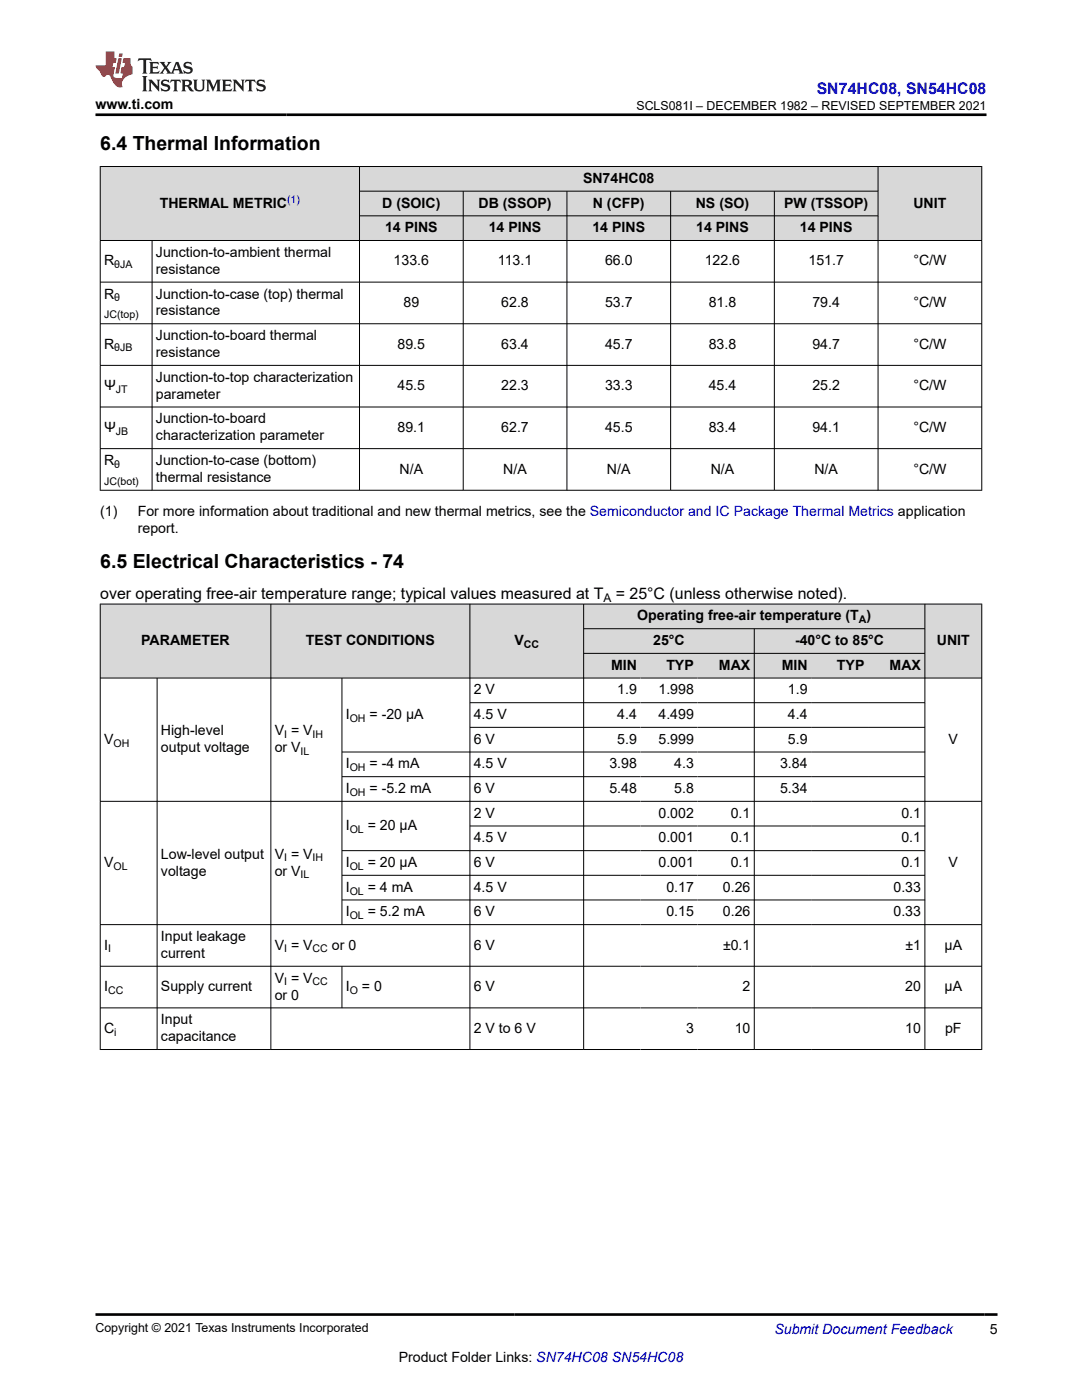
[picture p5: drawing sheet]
<svg xmlns="http://www.w3.org/2000/svg" width="216mm" height="279mm" viewBox="0 0 216 279" stroke-linecap="round" stroke-linejoin="round" font-family="sans-serif">
<defs><g id="words">
<g font-size="3.9">
<text x="20" y="29.9">6.4 Thermal Information</text>
<text x="20" y="113.4">6.5 Electrical Characteristics - 74</text>
</g>
<text font-size="3.2" fill="#00f" x="163" y="18.7">SN74HC08, SN54HC08</text>
<g font-size="3.2">
<text x="20" y="119.5">over operating free-air temperature range; typical values measured at T</text>
<text x="122.9" y="119.5">= 25°C (unless otherwise noted).</text>
</g>
<g font-size="2.8">
<text x="19" y="21.8">www.ti.com</text>
<text x="31.9" y="41.4">THERMAL METRIC</text>
<text x="76.3" y="41.4">D (SOIC)</text>
<text x="95.5" y="41.4">DB (SSOP)</text>
<text x="116.3" y="36.5">SN74HC08</text>
<text x="118.3" y="41.4">N (CFP)</text>
<text x="138.8" y="41.4">NS (SO)</text>
<text x="156.5" y="41.4">PW (TSSOP)</text>
<text x="182.3" y="41.4">UNIT</text>
<text x="76.8" y="46.3">14 PINS</text>
<text x="97.5" y="46.3">14 PINS</text>
<text x="118.2" y="46.3">14 PINS</text>
<text x="138.9" y="46.3">14 PINS</text>
<text x="159.6" y="46.3">14 PINS</text>
<text x="20.8" y="53">R</text>
<text x="31.1" y="51.3">Junction-to-ambient thermal</text>
<text x="78.6" y="53">133.6</text>
<text x="99.3" y="53">113.1</text>
<text x="120.7" y="53">66.0</text>
<text x="140.6" y="53">122.6</text>
<text x="161.3" y="53">151.7</text>
<text x="182.2" y="53">°C/W</text>
<text x="20.8" y="59.6">R</text>
<text x="31.1" y="54.7">resistance</text>
<text x="31.1" y="59.6">Junction-to-case (top) thermal</text>
<text x="31.1" y="63">resistance</text>
<text x="80.5" y="61.3">89</text>
<text x="100" y="61.3">62.8</text>
<text x="120.7" y="61.3">53.7</text>
<text x="141.4" y="61.3">81.8</text>
<text x="162.1" y="61.3">79.4</text>
<text x="182.2" y="61.3">°C/W</text>
<text x="20.8" y="69.6">R</text>
<text x="31.1" y="67.9">Junction-to-board thermal</text>
<text x="31.1" y="71.3">resistance</text>
<text x="79.3" y="69.6">89.5</text>
<text x="100" y="69.6">63.4</text>
<text x="120.7" y="69.6">45.7</text>
<text x="141.4" y="69.6">83.8</text>
<text x="162.1" y="69.6">94.7</text>
<text x="182.2" y="69.6">°C/W</text>
<text x="20.8" y="77.9">Ψ</text>
<text x="31.1" y="76.2">Junction-to-top characterization</text>
<text x="79.3" y="77.9">45.5</text>
<text x="100" y="77.9">22.3</text>
<text x="120.7" y="77.9">33.3</text>
<text x="141.4" y="77.9">45.4</text>
<text x="162.1" y="77.9">25.2</text>
<text x="182.2" y="77.9">°C/W</text>
<text x="31.1" y="79.6">parameter</text>
<text x="20.8" y="86.2">Ψ</text>
<text x="31.1" y="84.5">Junction-to-board</text>
<text x="31.1" y="87.9">characterization parameter</text>
<text x="79.3" y="86.2">89.1</text>
<text x="100" y="86.2">62.7</text>
<text x="120.7" y="86.2">45.5</text>
<text x="141.4" y="86.2">83.4</text>
<text x="162.1" y="86.2">94.1</text>
<text x="182.2" y="86.2">°C/W</text>
<text x="20.8" y="92.8">R</text>
<text x="31.1" y="92.8">Junction-to-case (bottom)</text>
<text x="79.7" y="94.5">N/A</text>
<text x="100.4" y="94.5">N/A</text>
<text x="121.1" y="94.5">N/A</text>
<text x="141.8" y="94.5">N/A</text>
<text x="162.5" y="94.5">N/A</text>
<text x="182.2" y="94.5">°C/W</text>
<text x="31.1" y="96.2">thermal resistance</text>
<text x="20" y="103">(1)</text>
<text x="27.5" y="106.4">report.</text>
<text x="27.5" y="103">For more information about traditional and new thermal metrics, see the Semiconductor and IC Package Thermal Metrics application</text>
<text x="127.2" y="123.8">Operating free-air temperature (T )</text>
<text x="28.2" y="128.7">PARAMETER</text>
<text x="61" y="128.7">TEST CONDITIONS</text>
<text x="102.6" y="128.7">V</text>
<text x="130.3" y="128.7">25°C</text>
<text x="158.6" y="128.7">-40°C to 85°C</text>
<text x="186.9" y="128.7">UNIT</text>
<text x="121.9" y="133.7">MIN</text>
<text x="133" y="133.7">TYP</text>
<text x="143.5" y="133.7">MAX</text>
<text x="156" y="133.7">MIN</text>
<text x="167" y="133.7">TYP</text>
<text x="177.5" y="133.7">MAX</text>
<text x="69" y="143.5">I</text>
<text x="73.7" y="143.5">= -20 µA</text>
<text x="94.5" y="138.6">2 V</text>
<text x="94.5" y="143.5">4.5 V</text>
<text x="123.2" y="138.6">1.9</text>
<text x="123.2" y="143.5">4.4</text>
<text x="131.4" y="138.6">1.998</text>
<text x="131.4" y="143.5">4.499</text>
<text x="157.2" y="138.6">1.9</text>
<text x="157.2" y="143.5">4.4</text>
<text x="20.8" y="148.4">V</text>
<text x="32.1" y="146.7">High-level</text>
<text x="54.8" y="146.7">V = V</text>
<text x="94.5" y="148.4">6 V</text>
<text x="123.2" y="148.4">5.9</text>
<text x="131.4" y="148.4">5.999</text>
<text x="157.2" y="148.4">5.9</text>
<text x="189.3" y="148.4">V</text>
<text x="32.1" y="150.1">output voltage</text>
<text x="54.8" y="150.1">or V</text>
<text x="69" y="153.4">I</text>
<text x="73.7" y="153.4">= -4 mA</text>
<text x="94.5" y="153.4">4.5 V</text>
<text x="121.6" y="153.4">3.98</text>
<text x="134.5" y="153.4">4.3</text>
<text x="155.7" y="153.4">3.84</text>
<text x="69" y="158.3">I</text>
<text x="73.7" y="158.3">= -5.2 mA</text>
<text x="94.5" y="158.3">6 V</text>
<text x="121.6" y="158.3">5.48</text>
<text x="134.5" y="158.3">5.8</text>
<text x="155.7" y="158.3">5.34</text>
<text x="69" y="165.7">I</text>
<text x="73.4" y="165.7">= 20 µA</text>
<text x="94.5" y="163.2">2 V</text>
<text x="131.4" y="163.2">0.002</text>
<text x="145.8" y="163.2">0.1</text>
<text x="179.9" y="163.2">0.1</text>
<text x="20.8" y="173">V</text>
<text x="32.1" y="171.3">Low-level output</text>
<text x="54.8" y="171.3">V = V</text>
<text x="69" y="173">I</text>
<text x="73.4" y="173">= 20 µA</text>
<text x="94.5" y="168.1">4.5 V</text>
<text x="94.5" y="173">6 V</text>
<text x="131.4" y="168.1">0.001</text>
<text x="131.4" y="173">0.001</text>
<text x="145.8" y="168.1">0.1</text>
<text x="145.8" y="173">0.1</text>
<text x="179.9" y="168.1">0.1</text>
<text x="179.9" y="173">0.1</text>
<text x="189.3" y="173">V</text>
<text x="32.1" y="174.7">voltage</text>
<text x="54.8" y="174.7">or V</text>
<text x="69" y="178">I</text>
<text x="73.4" y="178">= 4 mA</text>
<text x="94.5" y="178">4.5 V</text>
<text x="133" y="178">0.17</text>
<text x="144.2" y="178">0.26</text>
<text x="178.3" y="178">0.33</text>
<text x="69" y="182.9">I</text>
<text x="73.4" y="182.9">= 5.2 mA</text>
<text x="94.5" y="182.9">6 V</text>
<text x="133" y="182.9">0.15</text>
<text x="144.2" y="182.9">0.26</text>
<text x="178.3" y="182.9">0.33</text>
<text x="20.8" y="189.5">I</text>
<text x="32.1" y="187.8">Input leakage</text>
<text x="32.1" y="191.2">current</text>
<text x="54.8" y="189.5">V = V</text>
<text x="66.2" y="189.5">or 0</text>
<text x="94.5" y="189.5">6 V</text>
<text x="144.3" y="189.5">±0.1</text>
<text x="180.7" y="189.5">±1</text>
<text x="188.5" y="189.5">µA</text>
<text x="20.8" y="197.8">I</text>
<text x="32.1" y="197.8">Supply current</text>
<text x="54.8" y="196.1">V = V</text>
<text x="69" y="197.8">I</text>
<text x="72.2" y="197.8">= 0</text>
<text x="94.5" y="197.8">6 V</text>
<text x="148.2" y="197.8">2</text>
<text x="180.6" y="197.8">20</text>
<text x="188.5" y="197.8">µA</text>
<text x="54.8" y="199.5">or 0</text>
<text x="20.8" y="206.1">C</text>
<text x="32.1" y="204.4">Input</text>
<text x="32.1" y="207.8">capacitance</text>
<text x="94.5" y="206.1">2 V to 6 V</text>
<text x="136.9" y="206.1">3</text>
<text x="146.6" y="206.1">10</text>
<text x="180.6" y="206.1">10</text>
<text x="188.6" y="206.1">pF</text>
<text x="197.5" y="266.1">5</text>
<text x="79.6" y="271.7">Product Folder Links: SN74HC08 SN54HC08</text>
</g>
<text font-size="2.8" fill="#00f" x="154.5" y="266.2">Submit Document Feedback</text>
<g font-size="2.5">
<text x="127" y="21.9">SCLS081I – DECEMBER 1982 – REVISED SEPTEMBER 2021</text>
<text x="19" y="265.9">Copyright © 2021 Texas Instruments Incorporated</text>
</g>
<text font-size="2.4" x="120.4" y="120.1">A</text>
<text font-size="2.1" fill="#00f" x="57.3" y="40.5">(1)</text>
<g font-size="2.1">
<text x="22.8" y="53.5">θJA</text>
<text x="20.8" y="63.5">JC(top)</text>
<text x="22.8" y="60.1">θ</text>
<text x="22.8" y="70.1">θJB</text>
<text x="23.1" y="78.5">JT</text>
<text x="23.1" y="86.8">JB</text>
<text x="22.8" y="93.4">θ</text>
<text x="20.8" y="96.8">JC(bot)</text>
<text x="171.4" y="124.4">A</text>
<text x="104.5" y="129.3">CC</text>
<text x="22.6" y="149">OH</text>
<text x="56.7" y="147.3">I</text>
<text x="62.4" y="147.3">IH</text>
<text x="69.8" y="144.1">OH</text>
<text x="60" y="150.7">IL</text>
<text x="69.8" y="153.9">OH</text>
<text x="69.8" y="158.8">OH</text>
<text x="69.8" y="166.2">OL</text>
<text x="22.6" y="173.6">OL</text>
<text x="56.7" y="171.9">I</text>
<text x="62.4" y="171.9">IH</text>
<text x="69.8" y="173.6">OL</text>
<text x="60" y="175.3">IL</text>
<text x="69.8" y="178.5">OL</text>
<text x="69.8" y="183.4">OL</text>
<text x="21.6" y="190.1">I</text>
<text x="56.7" y="190.1">I</text>
<text x="62.4" y="190.1">CC</text>
<text x="56.7" y="196.7">I</text>
<text x="62.4" y="196.7">CC</text>
<text x="21.6" y="198.4">CC</text>
<text x="69.8" y="198.4">O</text>
<text x="22.8" y="206.7">i</text>
</g>
</g></defs>
<g fill="#d8d8d8">
<path d="M20 33.2h175.9v5h-175.9z" fill-rule="evenodd"/>
<path d="M20.1 33.3h51.6v14.6h-51.6z" fill-rule="evenodd"/>
<path d="M71.8 33.3h103.3v4.8h-103.3z" fill-rule="evenodd"/>
<path d="M175.3 33.3h20.5v14.6h-20.5z" fill-rule="evenodd"/>
<path d="M71.8 38.2h20.6v4.8h-20.6z" fill-rule="evenodd"/>
<path d="M92.5 38.2h20.6v4.8h-20.6z" fill-rule="evenodd"/>
<path d="M113.2 38.2h20.6v4.8h-20.6z" fill-rule="evenodd"/>
<path d="M133.9 38.2h20.5v4.8h-20.5z" fill-rule="evenodd"/>
<path d="M154.6 38.2h20.5v4.8h-20.5z" fill-rule="evenodd"/>
<path d="M71.8 43.1h20.6v4.8h-20.6z" fill-rule="evenodd"/>
<path d="M92.5 43.1h20.6v4.8h-20.6z" fill-rule="evenodd"/>
<path d="M113.2 43.1h20.6v4.8h-20.6z" fill-rule="evenodd"/>
<path d="M133.9 43.1h20.5v4.8h-20.5z" fill-rule="evenodd"/>
<path d="M154.6 43.1h20.5v4.8h-20.5z" fill-rule="evenodd"/>
</g>
<g fill="none" stroke="#000" stroke-width=".2">
<path d="M19.9 33.2h176.1M20 33.2v64.7M71.7 33.2v64.7M71.7 38.2h103.6M92.4 38.2v59.7M113.1 38.2v59.7M133.8 38.2v59.7M154.5 38.2v59.7M175.2 33.2v64.7M195.9 33.2v64.7M19.9 48h176.1M19.9 56.3h176.1"/>
<path d="M30.3 48v49.9M71.7 43.1h103.6M19.9 64.6h176.1M19.9 72.9h176.1M19.9 81.2h176.1M19.9 89.5h176.1M19.9 97.8h176.1"/>
</g>
<g fill="#d8d8d8">
<path d="M20 120.6h175.9v4.9h-175.9z" fill-rule="evenodd"/>
<path d="M20.1 120.6h33.9v14.7h-33.9z" fill-rule="evenodd"/>
<path d="M54.1 120.6h39.6v14.7h-39.6z" fill-rule="evenodd"/>
<path d="M93.8 120.6h22.6v14.7h-22.6z" fill-rule="evenodd"/>
<path d="M116.5 120.6h68v4.8h-68z" fill-rule="evenodd"/>
<path d="M184.6 120.6h11.2v14.7h-11.2z" fill-rule="evenodd"/>
<path d="M116.5 125.5h33.9v4.8h-33.9z" fill-rule="evenodd"/>
<path d="M150.6 125.5h33.9v4.8h-33.9z" fill-rule="evenodd"/>
<path d="M116.5 130.5h11.3v4.8h-11.3z" fill-rule="evenodd"/>
<path d="M127.8 130.5h11.4v4.8h-11.4z" fill-rule="evenodd"/>
<path d="M139.2 130.5h11.2v4.8h-11.2z" fill-rule="evenodd"/>
<path d="M150.6 130.5h11.3v4.8h-11.3z" fill-rule="evenodd"/>
<path d="M161.9 130.5h11.3v4.8h-11.3z" fill-rule="evenodd"/>
<path d="M173.2 130.5h11.3v4.8h-11.3z" fill-rule="evenodd"/>
</g>
<g fill="none" stroke="#000" stroke-width=".2">
<path d="M19.9 120.6h176.1M19.9 135.3h176.1M20 120.5v89M31.3 135.3v74.2M54 120.5v89M68.2 135.3v49.3M93.8 120.5v89M116.5 120.5v89M116.5 125.5h68.1M116.5 130.4h68.1M150.5 125.5v84M184.6 120.5v89"/>
<path d="M195.9 120.5v89M19.9 159.9h176.1M68.2 155h116.4M93.8 140.2h90.8M93.8 145.2h90.8M184.6 150.1h-116.4M68.2 174.7h116.4M68.2 179.6h116.4M93.8 164.8h90.8M184.6 169.8h-116.4M19.9 184.5h176.1M19.9 192.8h176.1"/>
<path d="M68.2 192.8v8.4M19.9 201.1h176.1M19.9 209.5h176.1"/>
</g>
<path d="M27.7 11.6l-.2 .6 .5-.2h.6v.1v2.2l-.2 .4h1l-.2-.4v-2.2v-.1h.5l.5 .2-.1-.6zM29.8 12.4l.2 .3v1.6l-.2 .4h1.9l.1-.6a1.08 1.08 0 0 1-1.3 .2v-.7h.6l.4 .2v-.7l-.4 .2h-.6v-.5l.2-.2a1 1 0 0 1 1 .3l-.1-.5zM31.8 12.4l1 1.1-1 1.2h.9l-.2-.2 .4-.8 .5 .8-.2 .2h1.6l-.2-.2 .1-.5h1l.1 .5-.1 .2h.9l-.2-.4-.8-1.9h-.5l-1 2.1-.8-1.1 .9-1h-.8l.2 .2-.5 .6-.3-.6 .1-.2zM35.2 12.8l.4 1h-.8zM36.8 12.5a.65 .65 0 0 0-.2 .7 .65 .65 0 0 0 .6 .5l.7 .1 .1 .3a.79 .79 0 0 1-.7 .4 .79 .79 0 0 1-.7-.5l.1 .7 .2-.1a.93 .93 0 0 0 1.1 0 .93 .93 0 0 0 .4-.9 1.46 1.46 0 0 0-1.2-.6l-.1-.3a1.09 1.09 0 0 1 1.2 .2l-.2-.6-.1 .1-.6-.2zM28.4 15.2l.2 .4v2.2l-.2 .4h1l-.2-.4v-2.2l.2-.4zM29.6 15.9l.2 .4v1.5l-.2 .4h.8l-.3-.4v-1.3l1.7 1.8v-2l.2-.4h-.8l.2 .2 .1 1.1-1.2-1.3zM32.3 16a.65 .65 0 0 0-.2 .8 .65 .65 0 0 0 .7 .4l.6 .2 .1 .2a.79 .79 0 0 1-.7 .4 .79 .79 0 0 1-.7-.5l.1 .7 .2-.1a.93 .93 0 0 0 1.1 .1 .93 .93 0 0 0 .4-1 1.46 1.46 0 0 0-1.2-.5l-.1-.4a1.09 1.09 0 0 1 1.2 .2l-.2-.6-.1 .1-.6-.1zM34.1 15.9l-.1 .6a.63 .63 0 0 1 .7-.3l.1 1.6-.3 .4h1l-.2-.4v-1.6a.66 .66 0 0 1 .8 .3l-.1-.6zM36.2 15.9l.2 .4v1.5l-.2 .4h.9l-.2-.2v-.7h.5l.1 .2a.79 .79 0 0 0 1.2 .6l-1-.9a.61 .61 0 0 0 .6-.6 .61 .61 0 0 0-.5-.7zM36.9 16.2h.2a.47 .47 0 0 1 .5 .1 .47 .47 0 0 1 .1 .5l-.2 .1-.6 .1zM38.5 15.9l.2 .2a2.27 2.27 0 0 0 .4 2 1.04 1.04 0 0 0 1.7-.7v-1.3l.2-.2h-.8l.2 .4v1.1a.6 .6 0 0 1-.6 .6 .6 .6 0 0 1-.6-.6v-1.1l.3-.4zM41.1 15.9l.2 .4v1.5l-.2 .4h.7l-.2-.4v-1.4l.9 1.9 .8-1.9v1.4l-.2 .4h1l-.3-.4v-1.5l.3-.4h-.8l-.7 1.5-.7-1.5zM44.3 15.9l.2 .4v1.5l-.2 .4h1.9l.1-.6a1.09 1.09 0 0 1-1.3 .2v-.7h.6l.4 .2v-.6l-.4 .2h-.6v-.6l.2-.1a1.01 1.01 0 0 1 1 .3l-.1-.6zM46.4 15.9l.3 .4v1.5l-.3 .4h.8l-.2-.4v-1.3l1.6 1.8v-2l.2-.4h-.7l.2 .2v1.1l-1.2-1.3zM49 15.9l-.1 .6a.63 .63 0 0 1 .8-.3v1.6l-.3 .4h1l-.2-.4v-1.6a.66 .66 0 0 1 .8 .3l-.1-.6zM51.4 16a.65 .65 0 0 0-.2 .8 .65 .65 0 0 0 .6 .4l.6 .2 .2 .2a.79 .79 0 0 1-.8 .4 .79 .79 0 0 1-.6-.5l.1 .7 .2-.1a.93 .93 0 0 0 1 .1 .93 .93 0 0 0 .5-1 1.46 1.46 0 0 0-1.3-.5l-.1-.4a1.09 1.09 0 0 1 1.3 .2l-.2-.6-.2 .1-.5-.1z" fill="#231f20"/>
<path d="M21.1 10.3v2.7h-2.1l.1 .4 .9 1a.95 .95 0 0 0 .9 .9 .59 .59 0 0 1 .6-.4 .59 .59 0 0 1 .5 .3l.4 .8a1.59 1.59 0 0 0 2.1 1.4 1.61 1.61 0 0 1 1-2.3l1-.3-.1-1.5a1.59 1.59 0 0 1-.4-1.7h-1.4l-.2 .9h.5l-.1 .9h-.5l-.2 .9v.3l.4 .1-.2 .9h-.6a.73 .73 0 0 1-1.1-.7l.3-1.5h-.5l.2-.9h.5l.2-.9h-.5v-1.3zM23.6 11.6l-.6 3.1h.7l.6-3.1zM23.8 10.7l-.1 .6h.7l.1-.6z" fill="#ed1c24"/>
<path d="M19 22.9h177.8M19.1 262.3h179.9" fill="none" stroke="#000" stroke-width=".53"/>
<use href="#words"/>
</svg>
